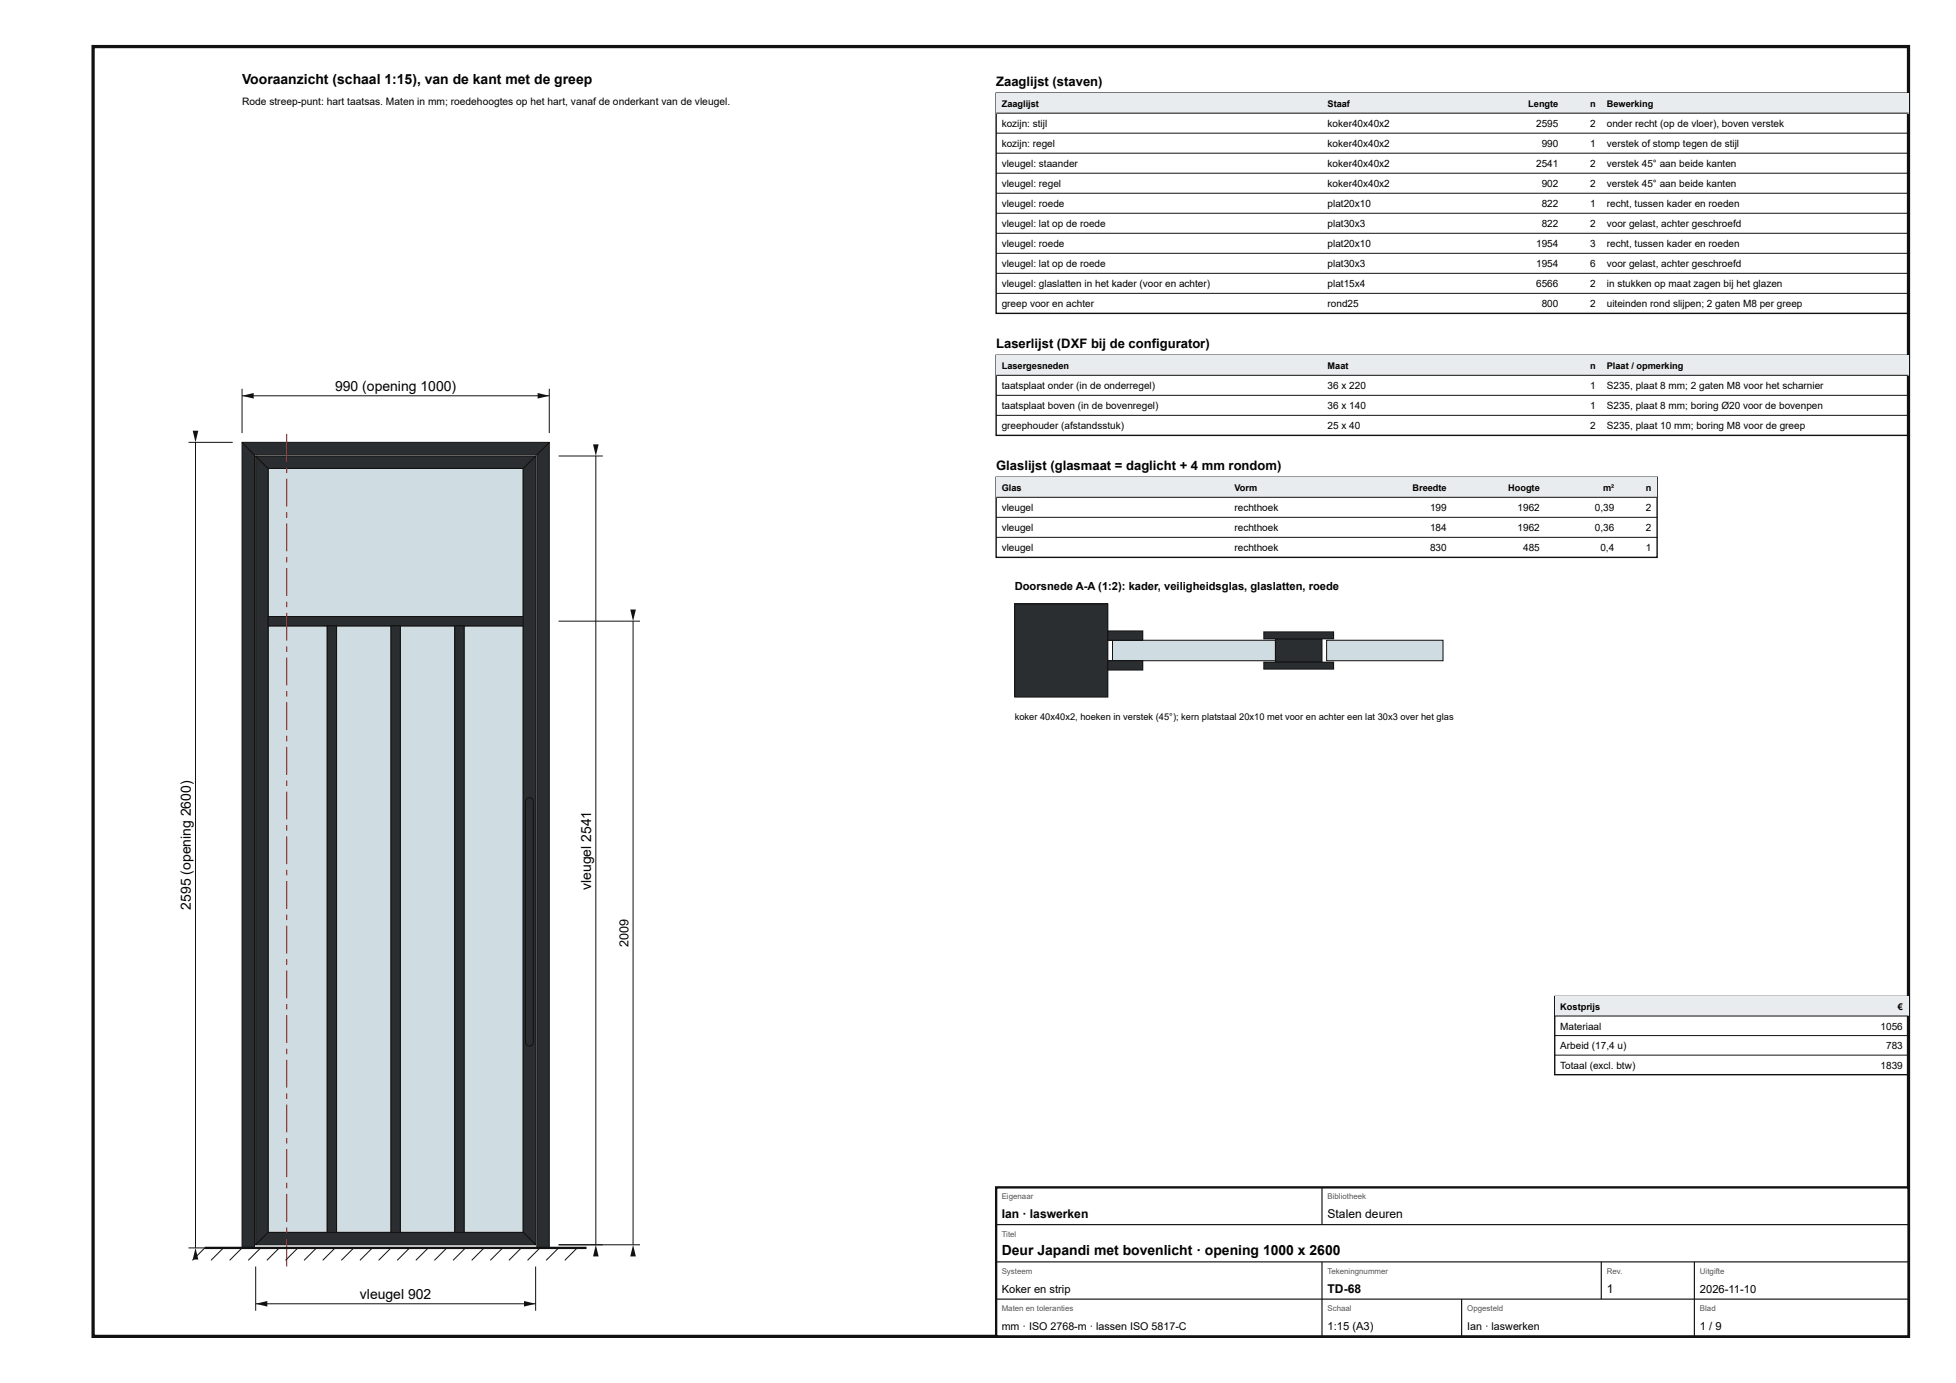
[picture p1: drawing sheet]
<svg xmlns="http://www.w3.org/2000/svg" width="420mm" height="297mm" viewBox="0 0 420 297" stroke-linecap="round" stroke-linejoin="round" font-family="sans-serif">
<defs><g id="words">
<g font-size="3">
<text x="52" y="18">Vooraanzicht (schaal 1:15), van de kant met de greep</text>
<text x="72" y="84">990 (opening 1000)</text>
<text x="127" y="191.1" transform="rotate(-90 127 191.1)">vleugel 2541</text>
<text x="41" y="195.3" transform="rotate(-90 41 195.3)">2595 (opening 2600)</text>
<text x="215.2" y="269.6">Deur Japandi met bovenlicht · opening 1000 x 2600</text>
<text x="77.3" y="279">vleugel 902</text>
</g>
<g font-size="2.8">
<text x="214" y="18.5">Zaaglijst (staven)</text>
<text x="214" y="74.8">Laserlijst (DXF bij de configurator)</text>
<text x="214" y="101">Glaslijst (glasmaat = daglicht + 4 mm rondom)</text>
</g>
<text font-size="2.7" x="135" y="203.4" transform="rotate(-90 135 203.4)">2009</text>
<g font-size="2.6">
<text x="215.2" y="261.6">Ian · laswerken</text>
<text x="285.2" y="261.6">Stalen deuren</text>
<text x="285.2" y="277.6">TD-68</text>
<text x="345.2" y="277.6">1</text>
</g>
<g font-size="2.4">
<text x="218" y="126.7">Doorsnede A-A (1:2): kader, veiligheidsglas, glaslatten, roede</text>
<text x="215.2" y="277.6">Koker en strip</text>
<text x="365.2" y="277.6">2026-11-10</text>
<text x="285.2" y="285.6">1:15 (A3)</text>
<text x="365.2" y="285.6">1 / 9</text>
</g>
<g font-size="2.3">
<text x="215.2" y="285.6">mm · ISO 2768-m · lassen ISO 5817-C</text>
<text x="315.2" y="285.6">Ian · laswerken</text>
</g>
<text font-size="2.2" x="52" y="22.5">Rode streep-punt: hart taatsas. Maten in mm; roedehoogtes op het hart, vanaf de onderkant van de vleugel.</text>
<g font-size="2.1">
<text x="215.2" y="27.3">kozijn: stijl</text>
<text x="285.2" y="27.3">koker40x40x2</text>
<text x="330" y="27.3">2595</text>
<text x="341.6" y="27.3">2</text>
<text x="345.2" y="27.3">onder recht (op de vloer), boven verstek</text>
<text x="215.2" y="31.6">kozijn: regel</text>
<text x="215.2" y="35.9">vleugel: staander</text>
<text x="285.2" y="31.6">koker40x40x2</text>
<text x="285.2" y="35.9">koker40x40x2</text>
<text x="330" y="35.9">2541</text>
<text x="331.2" y="31.6">990</text>
<text x="341.6" y="31.6">1</text>
<text x="341.6" y="35.9">2</text>
<text x="345.2" y="31.6">verstek of stomp tegen de stijl</text>
<text x="345.2" y="35.9">verstek 45° aan beide kanten</text>
<text x="215.2" y="40.2">vleugel: regel</text>
<text x="285.2" y="40.2">koker40x40x2</text>
<text x="331.2" y="40.2">902</text>
<text x="341.6" y="40.2">2</text>
<text x="345.2" y="40.2">verstek 45° aan beide kanten</text>
<text x="215.2" y="44.5">vleugel: roede</text>
<text x="285.2" y="44.5">plat20x10</text>
<text x="331.2" y="44.5">822</text>
<text x="341.6" y="44.5">1</text>
<text x="345.2" y="44.5">recht, tussen kader en roeden</text>
<text x="215.2" y="48.8">vleugel: lat op de roede</text>
<text x="215.2" y="53.1">vleugel: roede</text>
<text x="285.2" y="48.8">plat30x3</text>
<text x="285.2" y="53.1">plat20x10</text>
<text x="330" y="53.1">1954</text>
<text x="331.2" y="48.8">822</text>
<text x="341.6" y="48.8">2</text>
<text x="341.6" y="53.1">3</text>
<text x="345.2" y="48.8">voor gelast, achter geschroefd</text>
<text x="345.2" y="53.1">recht, tussen kader en roeden</text>
<text x="215.2" y="57.4">vleugel: lat op de roede</text>
<text x="285.2" y="57.4">plat30x3</text>
<text x="330" y="57.4">1954</text>
<text x="341.6" y="57.4">6</text>
<text x="345.2" y="57.4">voor gelast, achter geschroefd</text>
<text x="215.2" y="61.7">vleugel: glaslatten in het kader (voor en achter)</text>
<text x="285.2" y="61.7">plat15x4</text>
<text x="330" y="61.7">6566</text>
<text x="341.6" y="61.7">2</text>
<text x="345.2" y="61.7">in stukken op maat zagen bij het glazen</text>
<text x="215.2" y="66">greep voor en achter</text>
<text x="285.2" y="66">rond25</text>
<text x="331.2" y="66">800</text>
<text x="341.6" y="66">2</text>
<text x="345.2" y="66">uiteinden rond slijpen; 2 gaten M8 per greep</text>
<text x="215.2" y="83.6">taatsplaat onder (in de onderregel)</text>
<text x="285.2" y="83.6">36 x 220</text>
<text x="341.6" y="83.6">1</text>
<text x="345.2" y="83.6">S235, plaat 8 mm; 2 gaten M8 voor het scharnier</text>
<text x="215.2" y="87.9">taatsplaat boven (in de bovenregel)</text>
<text x="285.2" y="87.9">36 x 140</text>
<text x="341.6" y="87.9">1</text>
<text x="345.2" y="87.9">S235, plaat 8 mm; boring Ø20 voor de bovenpen</text>
<text x="215.2" y="92.2">greephouder (afstandsstuk)</text>
<text x="285.2" y="92.2">25 x 40</text>
<text x="341.6" y="92.2">2</text>
<text x="345.2" y="92.2">S235, plaat 10 mm; boring M8 voor de greep</text>
<text x="215.2" y="109.8">vleugel</text>
<text x="265.2" y="109.8">rechthoek</text>
<text x="307.2" y="109.8">199</text>
<text x="326" y="109.8">1962</text>
<text x="342.6" y="109.8">0,39</text>
<text x="353.6" y="109.8">2</text>
<text x="215.2" y="114.1">vleugel</text>
<text x="215.2" y="118.4">vleugel</text>
<text x="265.2" y="114.1">rechthoek</text>
<text x="265.2" y="118.4">rechthoek</text>
<text x="307.2" y="114.1">184</text>
<text x="307.2" y="118.4">830</text>
<text x="326" y="114.1">1962</text>
<text x="327.2" y="118.4">485</text>
<text x="342.6" y="114.1">0,36</text>
<text x="343.8" y="118.4">0,4</text>
<text x="353.6" y="114.1">2</text>
<text x="353.6" y="118.4">1</text>
<text x="335.2" y="221.1">Materiaal</text>
<text x="404" y="221.1">1056</text>
<text x="335.2" y="225.3">Arbeid (17,4 u)</text>
<text x="405.2" y="225.3">783</text>
<text x="335.2" y="229.5">Totaal (excl. btw)</text>
<text x="404" y="229.5">1839</text>
</g>
<g font-size="2">
<text x="215.2" y="23">Zaaglijst</text>
<text x="285.2" y="23">Staaf</text>
<text x="328.3" y="23">Lengte</text>
<text x="341.6" y="23">n</text>
<text x="345.2" y="23">Bewerking</text>
<text x="215.2" y="79.3">Lasergesneden</text>
<text x="285.2" y="79.3">Maat</text>
<text x="341.6" y="79.3">n</text>
<text x="345.2" y="79.3">Plaat / opmerking</text>
<text x="215.2" y="105.5">Glas</text>
<text x="265.2" y="105.5">Vorm</text>
<text x="303.4" y="105.5">Breedte</text>
<text x="324" y="105.5">Hoogte</text>
<text x="344.4" y="105.5">m²</text>
<text x="353.6" y="105.5">n</text>
<text x="218" y="154.7">koker 40x40x2, hoeken in verstek (45°); kern platstaal 20x10 met voor en achter een lat 30x3 over het glas</text>
<text x="335.2" y="216.9">Kostprijs</text>
<text x="407.7" y="216.9">€</text>
</g>
<g font-size="1.7" fill="#555">
<text x="215.2" y="257.6">Eigenaar</text>
<text x="285.2" y="257.6">Bibliotheek</text>
<text x="215.2" y="265.6">Titel</text>
<text x="215.2" y="273.6">Systeem</text>
<text x="285.2" y="273.6">Tekeningnummer</text>
<text x="345.2" y="273.6">Rev.</text>
<text x="365.2" y="273.6">Uitgifte</text>
<text x="215.2" y="281.6">Maten en toleranties</text>
<text x="285.2" y="281.6">Schaal</text>
<text x="315.2" y="281.6">Opgesteld</text>
<text x="365.2" y="281.6">Blad</text>
</g>
</g></defs>
<path d="M20 10h390v277h-390z" fill="none" stroke="#111" stroke-width=".7" stroke-linecap="butt"/>
<path d="M57.6 134.4h12.7v130.3h-12.7z" fill="#cfdde3"/>
<path d="M57.6 134.4h12.7v130.3h-12.7z" fill="none" stroke="#111" stroke-width=".21"/>
<path d="M72.3 134.4h11.7v130.3h-11.7z" fill="#cfdde3"/>
<path d="M72.3 134.4h11.7v130.3h-11.7z" fill="none" stroke="#111" stroke-width=".21"/>
<path d="M86 134.4h11.7v130.3h-11.7z" fill="#cfdde3"/>
<path d="M86 134.4h11.7v130.3h-11.7z" fill="none" stroke="#111" stroke-width=".21"/>
<path d="M99.7 134.4h12.7v130.3h-12.7z" fill="#cfdde3"/>
<path d="M99.7 134.4h12.7v130.3h-12.7z" fill="none" stroke="#111" stroke-width=".21"/>
<path d="M57.6 100.6h54.8v31.8h-54.8z" fill="#cfdde3"/>
<path d="M57.6 100.6h54.8v31.8h-54.8z" fill="none" stroke="#111" stroke-width=".21"/>
<path d="M52 95l2.7 2.7v170.3h-2.7z" fill="#2b2e31"/>
<path d="M52 95l2.7 2.7v170.3h-2.7z" fill="none" stroke="#111" stroke-width=".21"/>
<path d="M115.3 97.7l2.7-2.7v173h-2.7z" fill="#2b2e31"/>
<path d="M115.3 97.7l2.7-2.7v173h-2.7z" fill="none" stroke="#111" stroke-width=".21"/>
<path d="M52 95h66l-2.7 2.7h-60.6z" fill="#2b2e31"/>
<path d="M52 95h66l-2.7 2.7h-60.6z" fill="none" stroke="#111" stroke-width=".21"/>
<path d="M54.9 97.9l2.7 2.7v164.1l-2.7 2.6z" fill="#2b2e31"/>
<path d="M54.9 97.9l2.7 2.7v164.1l-2.7 2.6z" fill="none" stroke="#111" stroke-width=".21"/>
<path d="M112.4 100.6l2.7-2.7v169.4l-2.7-2.6z" fill="#2b2e31"/>
<path d="M112.4 100.6l2.7-2.7v169.4l-2.7-2.6z" fill="none" stroke="#111" stroke-width=".21"/>
<path d="M54.9 267.3l2.7-2.6h54.8l2.7 2.6z" fill="#2b2e31"/>
<path d="M54.9 267.3l2.7-2.6h54.8l2.7 2.6z" fill="none" stroke="#111" stroke-width=".21"/>
<path d="M54.9 97.9h60.2l-2.7 2.7h-54.8z" fill="#2b2e31"/>
<path d="M54.9 97.9h60.2l-2.7 2.7h-54.8z" fill="none" stroke="#111" stroke-width=".21"/>
<path d="M57.6 132.4h54.8v2h-54.8z" fill="#2b2e31"/>
<path d="M57.6 132.4h54.8v2h-54.8z" fill="none" stroke="#111" stroke-width=".21"/>
<path d="M70.3 134.4h2v130.3h-2z" fill="#2b2e31"/>
<path d="M70.3 134.4h2v130.3h-2z" fill="none" stroke="#111" stroke-width=".21"/>
<path d="M84 134.4h2v130.3h-2z" fill="#2b2e31"/>
<path d="M84 134.4h2v130.3h-2z" fill="none" stroke="#111" stroke-width=".21"/>
<path d="M97.7 134.4h2v130.3h-2z" fill="#2b2e31"/>
<path d="M97.7 134.4h2v130.3h-2z" fill="none" stroke="#111" stroke-width=".21"/>
<path d="M61.5 266h.2v6h-.2zM61.5 263.6h.2v1.2h-.2zM61.5 256.4h.2v6h-.2zM61.5 254h.2v1.2h-.2zM61.5 246.8h.2v6h-.2zM61.5 244.4h.2v1.2h-.2zM61.5 237.2h.2v6h-.2zM61.5 234.8h.2v1.2h-.2zM61.5 227.6h.2v6h-.2zM61.5 225.2h.2v1.2h-.2zM61.5 218h.2v6h-.2zM61.5 215.6h.2v1.2h-.2zM61.5 208.4h.2v6h-.2zM61.5 206h.2v1.2h-.2zM61.5 198.8h.2v6h-.2zM61.5 196.4h.2v1.2h-.2zM61.5 189.2h.2v6h-.2zM61.5 186.8h.2v1.2h-.2zM61.5 179.6h.2v6h-.2zM61.5 177.2h.2v1.2h-.2zM61.5 170h.2v6h-.2zM61.5 167.6h.2v1.2h-.2zM61.5 160.4h.2v6h-.2zM61.5 158h.2v1.2h-.2zM61.5 150.8h.2v6h-.2zM61.5 148.4h.2v1.2h-.2zM61.5 141.2h.2v6h-.2zM61.5 138.8h.2v1.2h-.2zM61.5 131.6h.2v6h-.2zM61.5 129.2h.2v1.2h-.2zM61.5 122h.2v6h-.2zM61.5 119.6h.2v1.2h-.2zM61.5 112.4h.2v6h-.2zM61.5 110h.2v1.2h-.2zM61.5 102.8h.2v6h-.2zM61.5 100.4h.2v1.2h-.2zM61.5 93.2h.2v6h-.2z" fill="#b00"/>
<path d="M113.1 171.6a.84 .84 0 0 1 .9-.2 .84 .84 0 0 1 .6 .7v51.8a.84 .84 0 0 1-.9 .8 .84 .84 0 0 1-.8-.8v-51.8z" fill="#2b2e31"/>
<g fill="none" stroke="#111" stroke-width=".21">
<path d="M52 83.5v9.5M52 85h66M118 83.5v9.5M113.1 171.6a.84 .84 0 0 1 .9-.2 .84 .84 0 0 1 .6 .7v51.8a.84 .84 0 0 1-.9 .8 .84 .84 0 0 1-.8-.8v-51.8zM44 268l-2.7 2.7M48 268l-2.7 2.7M52 268l-2.7 2.7M56 268l-2.7 2.7M60 268l-2.7 2.7M64 268l-2.7 2.7M68 268l-2.7 2.7M72 268l-2.7 2.7"/>
<path d="M76 268l-2.7 2.7M80 268l-2.7 2.7M84 268l-2.7 2.7M88 268l-2.7 2.7M92 268l-2.7 2.7M96 268l-2.7 2.7M100 268l-2.7 2.7M104 268l-2.7 2.7M108 268l-2.7 2.7M112 268l-2.7 2.7M116 268l-2.7 2.7M120 268l-2.7 2.7"/>
<path d="M124 268l-2.7 2.7"/>
</g>
<path d="M44 268h82" fill="none" stroke="#111" stroke-width=".5"/>
<g fill="#111">
<path d="M52 85l2.5-.6v1.2z"/>
<path d="M115.5 84.4l2.5 .6-2.5 .6z"/>
</g>
<path d="M40.5 95h9.5M42 95v173M40.5 268h9.5" fill="none" stroke="#111" stroke-width=".21"/>
<g fill="#111">
<path d="M42 268l.6 2.5h-1.2z"/>
<path d="M41.4 92.5h1.2l-.6 2.5z"/>
</g>
<path d="M54.9 272v9.5M54.9 280h60.2M115.1 272v9.5" fill="none" stroke="#111" stroke-width=".21"/>
<g fill="#111">
<path d="M54.9 280l2.5-.6v1.2z"/>
<path d="M112.6 279.4l2.5 .6-2.5 .6z"/>
</g>
<path d="M120 97.9h9.5M128 97.9v169.4M120 267.3h9.5" fill="none" stroke="#111" stroke-width=".21"/>
<g fill="#111">
<path d="M128 267.3l.6 2.5h-1.2z"/>
<path d="M127.4 95.4h1.2l-.6 2.5z"/>
</g>
<path d="M120 133.4h17.5M136 133.4v133.9M120 267.3h17.5" fill="none" stroke="#111" stroke-width=".21"/>
<g fill="#111">
<path d="M136 267.3l.6 2.5h-1.2z"/>
<path d="M135.4 130.9h1.2l-.6 2.5z"/>
</g>
<path d="M214 20h196v47.3h-196z" fill="none" stroke="#111" stroke-width=".3"/>
<path d="M214 20h196v4.3h-196z" fill="#e9ecee"/>
<path d="M214 24.3h196M214 28.6h196M214 32.9h196M214 37.2h196M214 41.5h196M214 45.8h196M214 50.1h196M214 54.4h196M214 58.7h196M214 63h196" fill="none" stroke="#111" stroke-width=".21"/>
<path d="M214 76.3h196v17.2h-196z" fill="none" stroke="#111" stroke-width=".3"/>
<path d="M214 76.3h196v4.3h-196z" fill="#e9ecee"/>
<path d="M214 80.6h196M214 84.9h196M214 89.2h196" fill="none" stroke="#111" stroke-width=".21"/>
<path d="M214 102.5h142v17.2h-142z" fill="none" stroke="#111" stroke-width=".3"/>
<path d="M214 102.5h142v4.3h-142z" fill="#e9ecee"/>
<path d="M214 106.8h142M214 111.1h142M214 115.4h142" fill="none" stroke="#111" stroke-width=".21"/>
<path d="M218 129.7h20v20h-20z" fill="#2b2e31"/>
<path d="M218 129.7h20v20h-20z" fill="none" stroke="#111" stroke-width=".21"/>
<path d="M239 137.5h35v4.4h-35z" fill="#cfdde3"/>
<path d="M239 137.5h35v4.4h-35z" fill="none" stroke="#111" stroke-width=".21"/>
<path d="M238 135.5h7.5v2h-7.5z" fill="#2b2e31"/>
<path d="M238 135.5h7.5v2h-7.5z" fill="none" stroke="#111" stroke-width=".21"/>
<path d="M238 141.9h7.5v2h-7.5z" fill="#2b2e31"/>
<path d="M238 141.9h7.5v2h-7.5z" fill="none" stroke="#111" stroke-width=".21"/>
<path d="M274 137.2h10v5h-10z" fill="#2b2e31"/>
<path d="M274 137.2h10v5h-10z" fill="none" stroke="#111" stroke-width=".21"/>
<path d="M271.5 135.7h15v1.5h-15z" fill="#2b2e31"/>
<path d="M271.5 135.7h15v1.5h-15z" fill="none" stroke="#111" stroke-width=".21"/>
<path d="M271.5 142.2h15v1.5h-15z" fill="#2b2e31"/>
<path d="M271.5 142.2h15v1.5h-15z" fill="none" stroke="#111" stroke-width=".21"/>
<path d="M285 137.5h25v4.4h-25z" fill="#cfdde3"/>
<path d="M285 137.5h25v4.4h-25z" fill="none" stroke="#111" stroke-width=".21"/>
<path d="M334 214h76v16.8h-76z" fill="none" stroke="#111" stroke-width=".3"/>
<path d="M334 214h76v4.2h-76z" fill="#e9ecee"/>
<path d="M334 218.2h76M334 222.4h76M334 226.6h76" fill="none" stroke="#111" stroke-width=".21"/>
<path d="M214 255h196v32h-196z" fill="#fff"/>
<path d="M214 255h196v32h-196z" fill="none" stroke="#111" stroke-width=".5"/>
<path d="M284 255v8M214 263h196M214 271h196M214 279h196M284 271v16M314 279v8M344 271v8M364 271v16" fill="none" stroke="#111" stroke-width=".25"/>
<use href="#words"/>
</svg>
